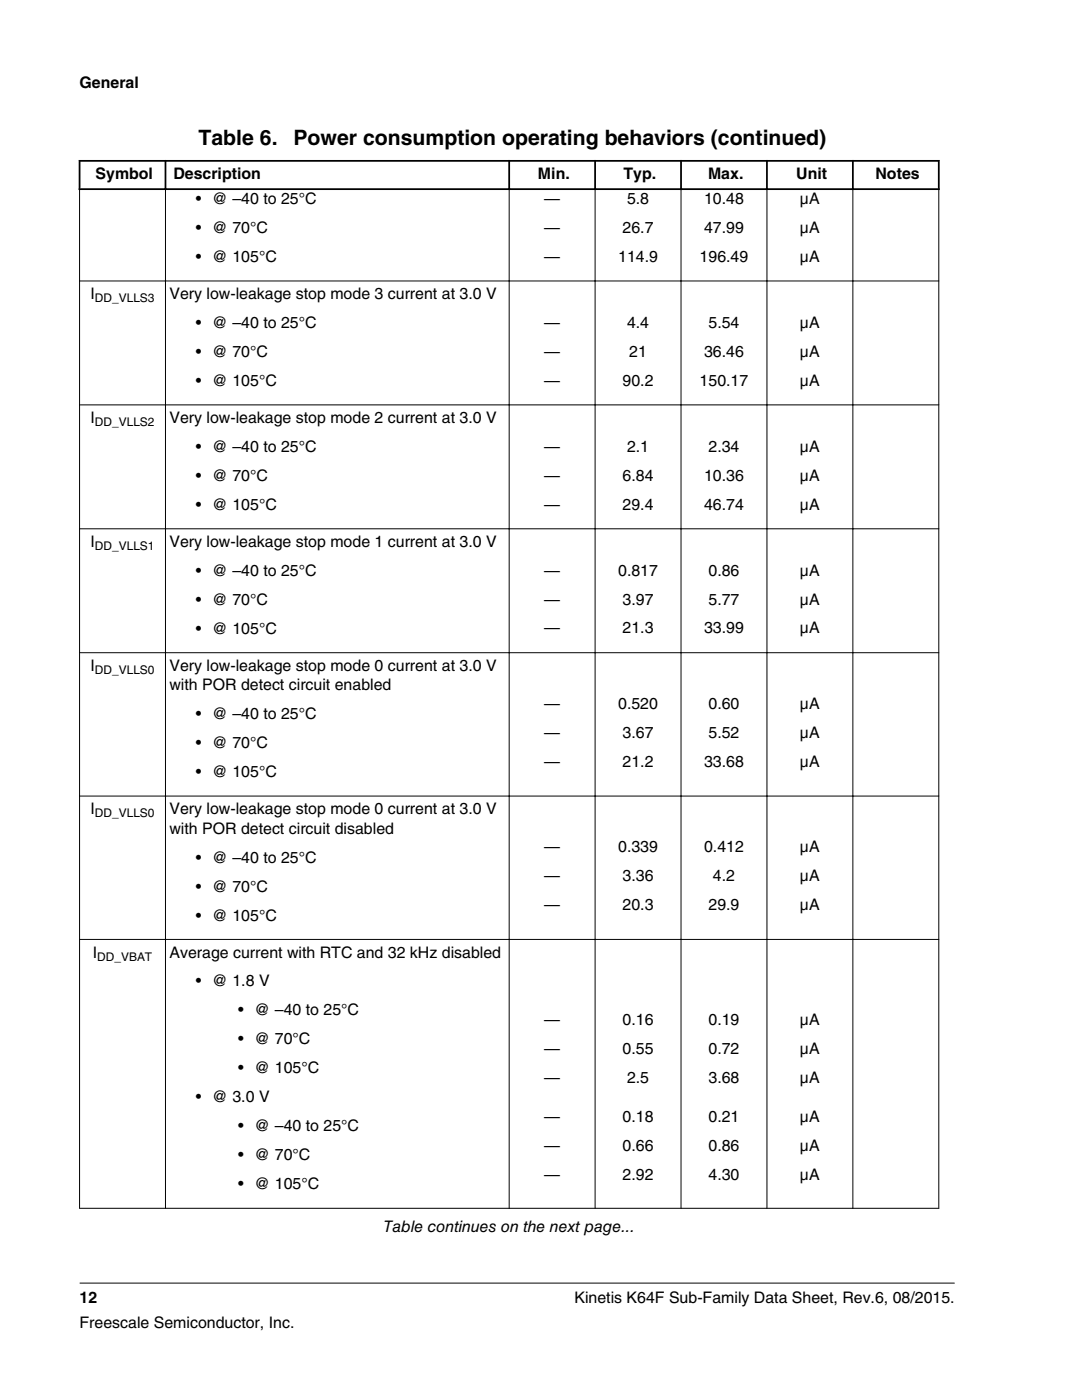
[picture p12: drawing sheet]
<svg xmlns="http://www.w3.org/2000/svg" width="216mm" height="279mm" viewBox="0 0 216 279" stroke-linecap="round" stroke-linejoin="round" font-family="sans-serif">
<defs><g id="words">
<g font-size="4.2">
<text x="39.6" y="29">Table 6.</text>
<text x="58.6" y="29">Power consumption operating behaviors (continued)</text>
</g>
<g font-size="3.2">
<text x="15.9" y="17.5">General</text>
<text x="19.1" y="35.8">Symbol</text>
<text x="34.6" y="35.8">Description</text>
<text x="107.3" y="35.8">Min.</text>
<text x="124.4" y="35.8">Typ.</text>
<text x="141.3" y="35.8">Max.</text>
<text x="158.9" y="35.8">Unit</text>
<text x="174.7" y="35.8">Notes</text>
<text x="39.1" y="40.7">• @ –40 to 25°C</text>
<text x="108.6" y="40.7">—</text>
<text x="125.1" y="40.7">5.8</text>
<text x="140.5" y="40.7">10.48</text>
<text x="159.6" y="40.7">μA</text>
<text x="39.1" y="46.5">• @ 70°C</text>
<text x="108.6" y="46.5">—</text>
<text x="124.2" y="46.5">26.7</text>
<text x="140.5" y="46.5">47.99</text>
<text x="159.6" y="46.5">μA</text>
<text x="39.1" y="52.3">• @ 105°C</text>
<text x="108.6" y="52.3">—</text>
<text x="123.3" y="52.3">114.9</text>
<text x="139.6" y="52.3">196.49</text>
<text x="159.6" y="52.3">μA</text>
<text x="18" y="59.7">I</text>
<text x="33.8" y="59.7">Very low-leakage stop mode 3 current at 3.0 V</text>
<text x="39.1" y="65.5">• @ –40 to 25°C</text>
<text x="108.6" y="65.4">—</text>
<text x="125.1" y="65.4">4.4</text>
<text x="141.4" y="65.4">5.54</text>
<text x="159.6" y="65.4">μA</text>
<text x="39.1" y="71.3">• @ 70°C</text>
<text x="108.6" y="71.2">—</text>
<text x="125.6" y="71.2">21</text>
<text x="140.5" y="71.2">36.46</text>
<text x="159.6" y="71.2">μA</text>
<text x="39.1" y="77">• @ 105°C</text>
<text x="108.6" y="77">—</text>
<text x="124.2" y="77">90.2</text>
<text x="139.6" y="77">150.17</text>
<text x="159.6" y="77">μA</text>
<text x="18" y="84.4">I</text>
<text x="33.8" y="84.4">Very low-leakage stop mode 2 current at 3.0 V</text>
<text x="39.1" y="90.2">• @ –40 to 25°C</text>
<text x="39.1" y="96">• @ 70°C</text>
<text x="108.6" y="90.1">—</text>
<text x="108.6" y="95.9">—</text>
<text x="124.2" y="95.9">6.84</text>
<text x="125.1" y="90.1">2.1</text>
<text x="140.5" y="95.9">10.36</text>
<text x="141.4" y="90.1">2.34</text>
<text x="159.6" y="90.1">μA</text>
<text x="159.6" y="95.9">μA</text>
<text x="39.1" y="101.8">• @ 105°C</text>
<text x="108.6" y="101.7">—</text>
<text x="124.2" y="101.7">29.4</text>
<text x="140.5" y="101.7">46.74</text>
<text x="159.6" y="101.7">μA</text>
<text x="18" y="109.1">I</text>
<text x="33.8" y="109.1">Very low-leakage stop mode 1 current at 3.0 V</text>
<text x="39.1" y="114.9">• @ –40 to 25°C</text>
<text x="108.6" y="114.9">—</text>
<text x="123.3" y="114.9">0.817</text>
<text x="141.4" y="114.9">0.86</text>
<text x="159.6" y="114.9">μA</text>
<text x="39.1" y="120.7">• @ 70°C</text>
<text x="108.6" y="120.6">—</text>
<text x="124.2" y="120.6">3.97</text>
<text x="141.4" y="120.6">5.77</text>
<text x="159.6" y="120.6">μA</text>
<text x="39.1" y="126.5">• @ 105°C</text>
<text x="108.6" y="126.4">—</text>
<text x="124.2" y="126.4">21.3</text>
<text x="140.5" y="126.4">33.99</text>
<text x="159.6" y="126.4">μA</text>
<text x="18" y="133.9">I</text>
<text x="33.8" y="133.9">Very low-leakage stop mode 0 current at 3.0 V</text>
<text x="33.8" y="137.8">with POR detect circuit enabled</text>
<text x="39.1" y="143.5">• @ –40 to 25°C</text>
<text x="108.6" y="141.5">—</text>
<text x="123.3" y="141.5">0.520</text>
<text x="141.4" y="141.5">0.60</text>
<text x="159.6" y="141.5">μA</text>
<text x="39.1" y="149.3">• @ 70°C</text>
<text x="108.6" y="147.3">—</text>
<text x="124.2" y="147.3">3.67</text>
<text x="141.4" y="147.3">5.52</text>
<text x="159.6" y="147.3">μA</text>
<text x="39.1" y="155.1">• @ 105°C</text>
<text x="108.6" y="153.1">—</text>
<text x="124.2" y="153.1">21.2</text>
<text x="140.5" y="153.1">33.68</text>
<text x="159.6" y="153.1">μA</text>
<text x="18" y="162.5">I</text>
<text x="33.8" y="162.5">Very low-leakage stop mode 0 current at 3.0 V</text>
<text x="33.8" y="166.4">with POR detect circuit disabled</text>
<text x="39.1" y="172.1">• @ –40 to 25°C</text>
<text x="108.6" y="170.1">—</text>
<text x="123.3" y="170.1">0.339</text>
<text x="140.5" y="170.1">0.412</text>
<text x="159.6" y="170.1">μA</text>
<text x="39.1" y="177.9">• @ 70°C</text>
<text x="108.6" y="175.9">—</text>
<text x="124.2" y="175.9">3.36</text>
<text x="142.3" y="175.9">4.2</text>
<text x="159.6" y="175.9">μA</text>
<text x="39.1" y="183.7">• @ 105°C</text>
<text x="108.6" y="181.7">—</text>
<text x="124.2" y="181.7">20.3</text>
<text x="141.4" y="181.7">29.9</text>
<text x="159.6" y="181.7">μA</text>
<text x="18.5" y="191.1">I</text>
<text x="33.8" y="191.1">Average current with RTC and 32 kHz disabled</text>
<text x="39.1" y="196.9">• @ 1.8 V</text>
<text x="47.5" y="202.7">• @ –40 to 25°C</text>
<text x="47.5" y="208.4">• @ 70°C</text>
<text x="108.6" y="204.6">—</text>
<text x="124.2" y="204.6">0.16</text>
<text x="141.4" y="204.6">0.19</text>
<text x="159.6" y="204.6">μA</text>
<text x="47.5" y="214.2">• @ 105°C</text>
<text x="108.6" y="210.4">—</text>
<text x="124.2" y="210.4">0.55</text>
<text x="141.4" y="210.4">0.72</text>
<text x="159.6" y="210.4">μA</text>
<text x="39.1" y="220">• @ 3.0 V</text>
<text x="108.6" y="216.1">—</text>
<text x="125.1" y="216.1">2.5</text>
<text x="141.4" y="216.1">3.68</text>
<text x="159.6" y="216.1">μA</text>
<text x="47.5" y="225.8">• @ –40 to 25°C</text>
<text x="108.6" y="223.8">—</text>
<text x="124.2" y="223.8">0.18</text>
<text x="141.4" y="223.8">0.21</text>
<text x="159.6" y="223.8">μA</text>
<text x="47.5" y="231.6">• @ 70°C</text>
<text x="108.6" y="229.6">—</text>
<text x="124.2" y="229.6">0.66</text>
<text x="141.4" y="229.6">0.86</text>
<text x="159.6" y="229.6">μA</text>
<text x="47.5" y="237.4">• @ 105°C</text>
<text x="108.6" y="235.4">—</text>
<text x="124.2" y="235.4">2.92</text>
<text x="141.4" y="235.4">4.30</text>
<text x="159.6" y="235.4">μA</text>
<text x="76.5" y="245.8">Table continues on the next page...</text>
<text x="15.9" y="260">12</text>
<text x="114.6" y="260">Kinetis K64F Sub-Family Data Sheet, Rev.6, 08/2015.</text>
<text x="15.9" y="265">Freescale Semiconductor, Inc.</text>
</g>
<g font-size="2.4">
<text x="18.9" y="60.3">DD_VLLS3</text>
<text x="18.9" y="85">DD_VLLS2</text>
<text x="18.9" y="109.8">DD_VLLS1</text>
<text x="18.9" y="134.5">DD_VLLS0</text>
<text x="18.9" y="163.1">DD_VLLS0</text>
<text x="19.4" y="191.7">DD_VBAT</text>
</g>
</g></defs>
<path d="M15.7 32.1h171.8M15.7 37.7h171.8M15.9 31.9v6M33 31.9v6M101.6 31.9v6M118.7 31.9v6M135.9 31.9v6M153 31.9v6M170.2 31.9v6M187.3 31.9v6" fill="none" stroke="#000" stroke-width=".35"/>
<g fill="none" stroke="#000" stroke-width=".2">
<path d="M15.9 37.9v203.3M33 37.5v203.7M101.6 37.5v203.7M118.7 37.5v203.7M135.9 37.5v203.7M153 37.5v203.7M170.2 37.5v203.7M187.3 37.9v203.3M15.8 56.1h171.6M15.8 80.8h171.6M15.8 105.5h171.6M15.8 130.3h171.6"/>
<path d="M15.8 158.9h171.6M15.8 187.5h171.6M15.8 241.1h171.6M15.9 256.1h174.6"/>
</g>
<use href="#words"/>
</svg>
